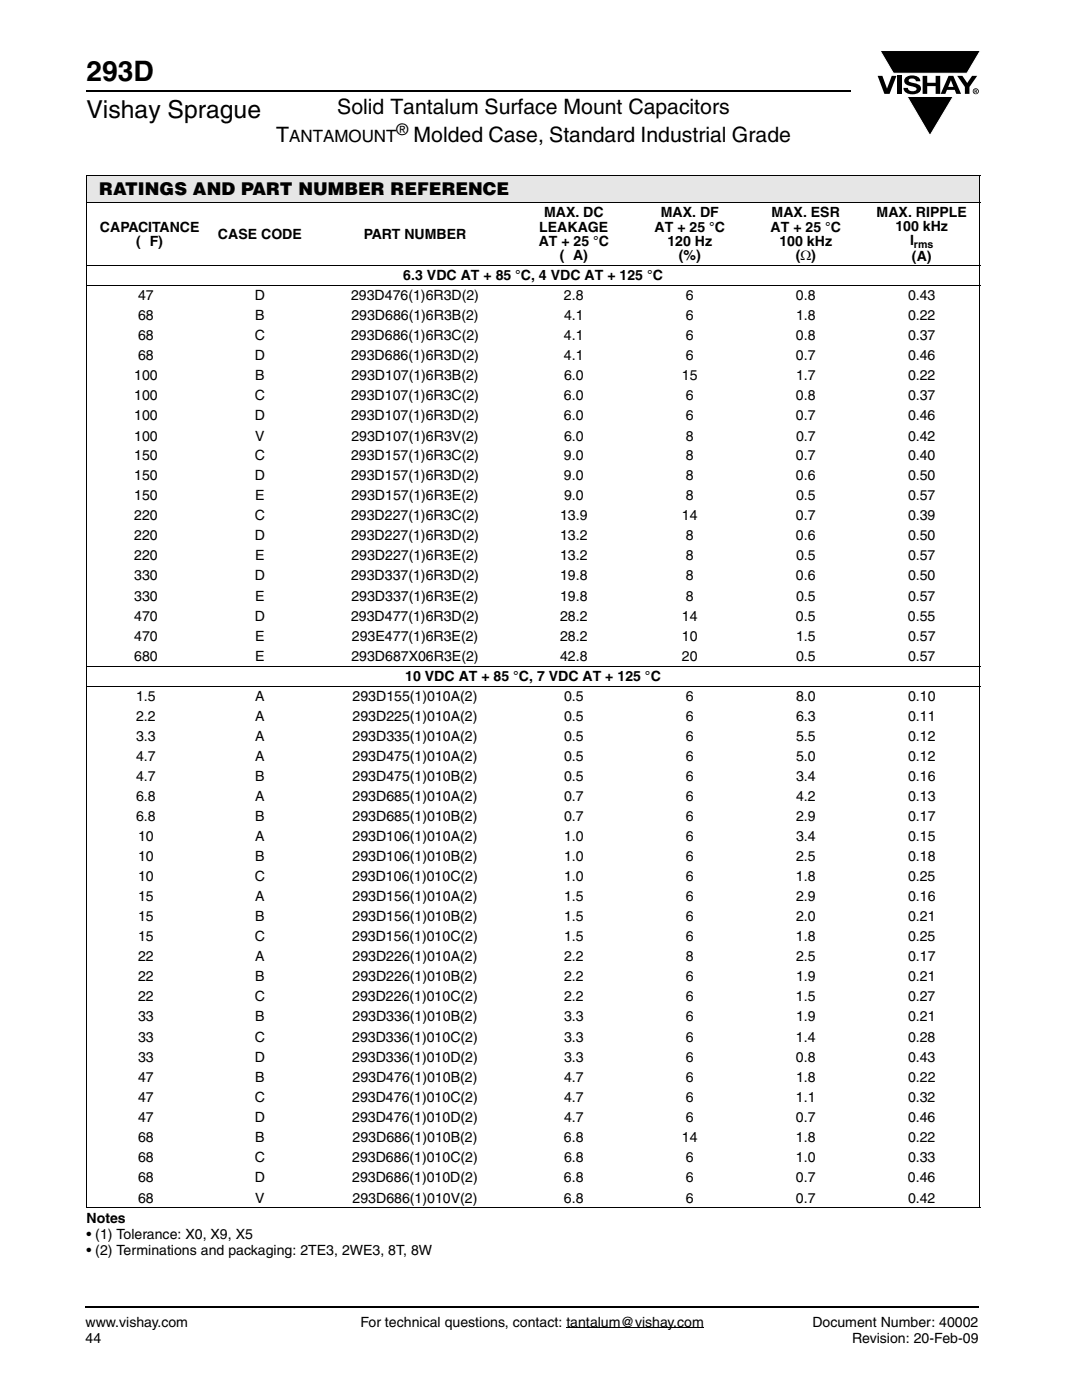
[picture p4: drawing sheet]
<svg xmlns="http://www.w3.org/2000/svg" width="216mm" height="279mm" viewBox="0 0 216 279" stroke-linecap="round" stroke-linejoin="round" font-family="sans-serif">
<defs><g id="words">
<text font-size="5.6" x="17.3" y="16.1">293D</text>
<text font-size="4.9" x="17.3" y="23.6">Vishay Sprague</text>
<g font-size="4.2">
<text x="67.3" y="22.8">Solid Tantalum Surface Mount Capacitors</text>
<text x="55.1" y="28.3">T</text>
<text x="82.5" y="28.3">Molded Case, Standard Industrial Grade</text>
</g>
<text font-size="3.5" x="19.8" y="38.9">RATINGS AND PART NUMBER REFERENCE</text>
<text font-size="3.4" x="57.7" y="28.3">ANTAMOUNT</text>
<text font-size="3.2" x="79.1" y="27">®</text>
<g font-size="2.8">
<text x="19.9" y="46.2">CAPACITANCE</text>
<text x="43.5" y="47.6">CASE CODE</text>
<text x="72.6" y="47.6">PART NUMBER</text>
<text x="107.6" y="46.2">LEAKAGE</text>
<text x="108.6" y="43.4">MAX. DC</text>
<text x="130.6" y="46.2">AT + 25 °C</text>
<text x="131.8" y="43.4">MAX. DF</text>
<text x="153.8" y="46.2">AT + 25 °C</text>
<text x="154" y="43.4">MAX. ESR</text>
<text x="174.9" y="43.3">MAX. RIPPLE</text>
<text x="178.7" y="46.1">100 kHz</text>
<text x="27.2" y="49">( F)</text>
<text x="107.5" y="49">AT + 25 °C</text>
<text x="111.7" y="51.9">( A)</text>
<text x="133.2" y="49">120 Hz</text>
<text x="135.4" y="51.9">(%)</text>
<text x="155.5" y="49">100 kHz</text>
<text x="158.8" y="51.9">(Ω)</text>
<text x="181.6" y="48.9">I</text>
<text x="182" y="52">(A)</text>
<text x="27.6" y="59.9">47</text>
<text x="50.8" y="59.9">D</text>
<text x="70" y="59.9">293D476(1)6R3D(2)</text>
<text x="80.5" y="55.9">6.3 VDC AT + 85 °C, 4 VDC AT + 125 °C</text>
<text x="112.5" y="59.9">2.8</text>
<text x="136.9" y="59.9">6</text>
<text x="158.8" y="59.9">0.8</text>
<text x="181.2" y="59.9">0.43</text>
<text x="27.6" y="63.9">68</text>
<text x="50.9" y="63.9">B</text>
<text x="70.1" y="63.9">293D686(1)6R3B(2)</text>
<text x="112.5" y="63.9">4.1</text>
<text x="136.9" y="63.9">6</text>
<text x="158.8" y="63.9">1.8</text>
<text x="181.2" y="63.9">0.22</text>
<text x="27.6" y="67.9">68</text>
<text x="27.6" y="71.9">68</text>
<text x="50.8" y="67.9">C</text>
<text x="50.8" y="71.9">D</text>
<text x="70" y="67.9">293D686(1)6R3C(2)</text>
<text x="70" y="71.9">293D686(1)6R3D(2)</text>
<text x="112.5" y="67.9">4.1</text>
<text x="112.5" y="71.9">4.1</text>
<text x="136.9" y="67.9">6</text>
<text x="136.9" y="71.9">6</text>
<text x="158.8" y="67.9">0.8</text>
<text x="158.8" y="71.9">0.7</text>
<text x="181.2" y="67.9">0.37</text>
<text x="181.2" y="71.9">0.46</text>
<text x="26.8" y="75.9">100</text>
<text x="50.9" y="75.9">B</text>
<text x="70.1" y="75.9">293D107(1)6R3B(2)</text>
<text x="112.5" y="75.9">6.0</text>
<text x="136.1" y="75.9">15</text>
<text x="158.8" y="75.9">1.7</text>
<text x="181.2" y="75.9">0.22</text>
<text x="26.8" y="79.9">100</text>
<text x="26.8" y="83.9">100</text>
<text x="50.8" y="79.9">C</text>
<text x="50.8" y="83.9">D</text>
<text x="70" y="79.9">293D107(1)6R3C(2)</text>
<text x="70" y="83.9">293D107(1)6R3D(2)</text>
<text x="112.5" y="79.9">6.0</text>
<text x="112.5" y="83.9">6.0</text>
<text x="136.9" y="79.9">6</text>
<text x="136.9" y="83.9">6</text>
<text x="158.8" y="79.9">0.8</text>
<text x="158.8" y="83.9">0.7</text>
<text x="181.2" y="79.9">0.37</text>
<text x="181.2" y="83.9">0.46</text>
<text x="26.8" y="88.1">100</text>
<text x="50.9" y="88.1">V</text>
<text x="70.1" y="88.1">293D107(1)6R3V(2)</text>
<text x="112.5" y="88.1">6.0</text>
<text x="136.9" y="88.1">8</text>
<text x="158.8" y="88.1">0.7</text>
<text x="181.2" y="88.1">0.42</text>
<text x="26.8" y="91.9">150</text>
<text x="26.8" y="95.8">150</text>
<text x="50.8" y="91.9">C</text>
<text x="50.8" y="95.8">D</text>
<text x="70" y="91.9">293D157(1)6R3C(2)</text>
<text x="70" y="95.8">293D157(1)6R3D(2)</text>
<text x="112.5" y="91.9">9.0</text>
<text x="112.5" y="95.8">9.0</text>
<text x="136.9" y="91.9">8</text>
<text x="136.9" y="95.8">8</text>
<text x="158.8" y="91.9">0.7</text>
<text x="158.8" y="95.8">0.6</text>
<text x="181.2" y="91.9">0.40</text>
<text x="181.2" y="95.8">0.50</text>
<text x="26.8" y="99.8">150</text>
<text x="50.9" y="99.8">E</text>
<text x="70.1" y="99.8">293D157(1)6R3E(2)</text>
<text x="112.5" y="99.8">9.0</text>
<text x="136.9" y="99.8">8</text>
<text x="158.8" y="99.8">0.5</text>
<text x="181.2" y="99.8">0.57</text>
<text x="26.8" y="103.8">220</text>
<text x="26.8" y="107.8">220</text>
<text x="50.8" y="103.8">C</text>
<text x="50.8" y="107.8">D</text>
<text x="70" y="103.8">293D227(1)6R3C(2)</text>
<text x="70" y="107.8">293D227(1)6R3D(2)</text>
<text x="111.8" y="103.8">13.9</text>
<text x="111.8" y="107.8">13.2</text>
<text x="136.1" y="103.8">14</text>
<text x="136.9" y="107.8">8</text>
<text x="158.8" y="103.8">0.7</text>
<text x="158.8" y="107.8">0.6</text>
<text x="181.2" y="103.8">0.39</text>
<text x="181.2" y="107.8">0.50</text>
<text x="26.8" y="111.8">220</text>
<text x="50.9" y="111.8">E</text>
<text x="70.1" y="111.8">293D227(1)6R3E(2)</text>
<text x="111.8" y="111.8">13.2</text>
<text x="136.9" y="111.8">8</text>
<text x="158.8" y="111.8">0.5</text>
<text x="181.2" y="111.8">0.57</text>
<text x="26.8" y="115.8">330</text>
<text x="26.8" y="119.8">330</text>
<text x="50.8" y="115.8">D</text>
<text x="50.9" y="119.8">E</text>
<text x="70" y="115.8">293D337(1)6R3D(2)</text>
<text x="70.1" y="119.8">293D337(1)6R3E(2)</text>
<text x="111.8" y="115.8">19.8</text>
<text x="111.8" y="119.8">19.8</text>
<text x="136.9" y="115.8">8</text>
<text x="136.9" y="119.8">8</text>
<text x="158.8" y="115.8">0.6</text>
<text x="158.8" y="119.8">0.5</text>
<text x="181.2" y="115.8">0.50</text>
<text x="181.2" y="119.8">0.57</text>
<text x="26.8" y="123.8">470</text>
<text x="50.8" y="123.8">D</text>
<text x="70" y="123.8">293D477(1)6R3D(2)</text>
<text x="111.8" y="123.8">28.2</text>
<text x="136.1" y="123.8">14</text>
<text x="158.8" y="123.8">0.5</text>
<text x="181.2" y="123.8">0.55</text>
<text x="26.8" y="127.8">470</text>
<text x="26.8" y="131.8">680</text>
<text x="50.9" y="131.8">E</text>
<text x="50.9" y="127.8">E</text>
<text x="70.1" y="131.8">293D687X06R3E(2)</text>
<text x="70.2" y="127.8">293E477(1)6R3E(2)</text>
<text x="111.8" y="131.8">42.8</text>
<text x="111.8" y="127.8">28.2</text>
<text x="136.1" y="131.8">20</text>
<text x="136.1" y="127.8">10</text>
<text x="158.8" y="131.8">0.5</text>
<text x="158.8" y="127.8">1.5</text>
<text x="181.2" y="131.8">0.57</text>
<text x="181.2" y="127.8">0.57</text>
<text x="80.9" y="135.8">10 VDC AT + 85 °C, 7 VDC AT + 125 °C</text>
<text x="27.2" y="139.9">1.5</text>
<text x="27.2" y="143.9">2.2</text>
<text x="50.9" y="139.9">A</text>
<text x="50.9" y="143.9">A</text>
<text x="70.4" y="139.9">293D155(1)010A(2)</text>
<text x="70.4" y="143.9">293D225(1)010A(2)</text>
<text x="112.5" y="139.9">0.5</text>
<text x="112.5" y="143.9">0.5</text>
<text x="136.9" y="139.9">6</text>
<text x="136.9" y="143.9">6</text>
<text x="158.8" y="139.9">8.0</text>
<text x="158.8" y="143.9">6.3</text>
<text x="181.2" y="139.9">0.10</text>
<text x="181.2" y="143.9">0.11</text>
<text x="27.2" y="147.9">3.3</text>
<text x="50.9" y="147.9">A</text>
<text x="70.4" y="147.9">293D335(1)010A(2)</text>
<text x="112.5" y="147.9">0.5</text>
<text x="136.9" y="147.9">6</text>
<text x="158.8" y="147.9">5.5</text>
<text x="181.2" y="147.9">0.12</text>
<text x="27.2" y="151.9">4.7</text>
<text x="27.2" y="155.9">4.7</text>
<text x="50.9" y="151.9">A</text>
<text x="50.9" y="155.9">B</text>
<text x="70.4" y="151.9">293D475(1)010A(2)</text>
<text x="70.4" y="155.9">293D475(1)010B(2)</text>
<text x="112.5" y="151.9">0.5</text>
<text x="112.5" y="155.9">0.5</text>
<text x="136.9" y="151.9">6</text>
<text x="136.9" y="155.9">6</text>
<text x="158.8" y="151.9">5.0</text>
<text x="158.8" y="155.9">3.4</text>
<text x="181.2" y="151.9">0.12</text>
<text x="181.2" y="155.9">0.16</text>
<text x="27.2" y="159.9">6.8</text>
<text x="50.9" y="159.9">A</text>
<text x="70.4" y="159.9">293D685(1)010A(2)</text>
<text x="112.5" y="159.9">0.7</text>
<text x="136.9" y="159.9">6</text>
<text x="158.8" y="159.9">4.2</text>
<text x="181.2" y="159.9">0.13</text>
<text x="27.2" y="163.9">6.8</text>
<text x="27.6" y="167.9">10</text>
<text x="50.9" y="167.9">A</text>
<text x="50.9" y="163.9">B</text>
<text x="70.4" y="167.9">293D106(1)010A(2)</text>
<text x="70.4" y="163.9">293D685(1)010B(2)</text>
<text x="112.5" y="167.9">1.0</text>
<text x="112.5" y="163.9">0.7</text>
<text x="136.9" y="167.9">6</text>
<text x="136.9" y="163.9">6</text>
<text x="158.8" y="167.9">3.4</text>
<text x="158.8" y="163.9">2.9</text>
<text x="181.2" y="167.9">0.15</text>
<text x="181.2" y="163.9">0.17</text>
<text x="27.6" y="171.9">10</text>
<text x="50.9" y="171.9">B</text>
<text x="70.4" y="171.9">293D106(1)010B(2)</text>
<text x="112.5" y="171.9">1.0</text>
<text x="136.9" y="171.9">6</text>
<text x="158.8" y="171.9">2.5</text>
<text x="181.2" y="171.9">0.18</text>
<text x="27.6" y="175.9">10</text>
<text x="27.6" y="179.9">15</text>
<text x="50.8" y="175.9">C</text>
<text x="50.9" y="179.9">A</text>
<text x="70.3" y="175.9">293D106(1)010C(2)</text>
<text x="70.4" y="179.9">293D156(1)010A(2)</text>
<text x="112.5" y="175.9">1.0</text>
<text x="112.5" y="179.9">1.5</text>
<text x="136.9" y="175.9">6</text>
<text x="136.9" y="179.9">6</text>
<text x="158.8" y="175.9">1.8</text>
<text x="158.8" y="179.9">2.9</text>
<text x="181.2" y="175.9">0.25</text>
<text x="181.2" y="179.9">0.16</text>
<text x="27.6" y="183.9">15</text>
<text x="50.9" y="183.9">B</text>
<text x="70.4" y="183.9">293D156(1)010B(2)</text>
<text x="112.5" y="183.9">1.5</text>
<text x="136.9" y="183.9">6</text>
<text x="158.8" y="183.9">2.0</text>
<text x="181.2" y="183.9">0.21</text>
<text x="27.6" y="187.9">15</text>
<text x="27.6" y="191.9">22</text>
<text x="50.8" y="187.9">C</text>
<text x="50.9" y="191.9">A</text>
<text x="70.3" y="187.9">293D156(1)010C(2)</text>
<text x="70.4" y="191.9">293D226(1)010A(2)</text>
<text x="112.5" y="187.9">1.5</text>
<text x="112.5" y="191.9">2.2</text>
<text x="136.9" y="187.9">6</text>
<text x="136.9" y="191.9">8</text>
<text x="158.8" y="187.9">1.8</text>
<text x="158.8" y="191.9">2.5</text>
<text x="181.2" y="187.9">0.25</text>
<text x="181.2" y="191.9">0.17</text>
<text x="27.6" y="195.9">22</text>
<text x="50.9" y="195.9">B</text>
<text x="70.4" y="195.9">293D226(1)010B(2)</text>
<text x="112.5" y="195.9">2.2</text>
<text x="136.9" y="195.9">6</text>
<text x="158.8" y="195.9">1.9</text>
<text x="181.2" y="195.9">0.21</text>
<text x="27.6" y="199.9">22</text>
<text x="27.6" y="203.9">33</text>
<text x="50.8" y="199.9">C</text>
<text x="50.9" y="203.9">B</text>
<text x="70.3" y="199.9">293D226(1)010C(2)</text>
<text x="70.4" y="203.9">293D336(1)010B(2)</text>
<text x="112.5" y="199.9">2.2</text>
<text x="112.5" y="203.9">3.3</text>
<text x="136.9" y="199.9">6</text>
<text x="136.9" y="203.9">6</text>
<text x="158.8" y="199.9">1.5</text>
<text x="158.8" y="203.9">1.9</text>
<text x="181.2" y="199.9">0.27</text>
<text x="181.2" y="203.9">0.21</text>
<text x="27.6" y="207.9">33</text>
<text x="50.8" y="207.9">C</text>
<text x="70.3" y="207.9">293D336(1)010C(2)</text>
<text x="112.5" y="207.9">3.3</text>
<text x="136.9" y="207.9">6</text>
<text x="158.8" y="207.9">1.4</text>
<text x="181.2" y="207.9">0.28</text>
<text x="27.6" y="211.9">33</text>
<text x="27.6" y="215.9">47</text>
<text x="50.8" y="211.9">D</text>
<text x="50.9" y="215.9">B</text>
<text x="70.3" y="211.9">293D336(1)010D(2)</text>
<text x="70.4" y="215.9">293D476(1)010B(2)</text>
<text x="112.5" y="211.9">3.3</text>
<text x="112.5" y="215.9">4.7</text>
<text x="136.9" y="211.9">6</text>
<text x="136.9" y="215.9">6</text>
<text x="158.8" y="211.9">0.8</text>
<text x="158.8" y="215.9">1.8</text>
<text x="181.2" y="211.9">0.43</text>
<text x="181.2" y="215.9">0.22</text>
<text x="27.6" y="219.9">47</text>
<text x="50.8" y="219.9">C</text>
<text x="70.3" y="219.9">293D476(1)010C(2)</text>
<text x="112.5" y="219.9">4.7</text>
<text x="136.9" y="219.9">6</text>
<text x="158.8" y="219.9">1.1</text>
<text x="181.2" y="219.9">0.32</text>
<text x="27.6" y="223.9">47</text>
<text x="27.6" y="227.9">68</text>
<text x="50.8" y="223.9">D</text>
<text x="50.9" y="227.9">B</text>
<text x="70.3" y="223.9">293D476(1)010D(2)</text>
<text x="70.4" y="227.9">293D686(1)010B(2)</text>
<text x="112.5" y="227.9">6.8</text>
<text x="112.5" y="223.9">4.7</text>
<text x="136.1" y="227.9">14</text>
<text x="136.9" y="223.9">6</text>
<text x="158.8" y="227.9">1.8</text>
<text x="158.8" y="223.9">0.7</text>
<text x="181.2" y="223.9">0.46</text>
<text x="181.2" y="227.9">0.22</text>
<text x="27.6" y="231.9">68</text>
<text x="50.8" y="231.9">C</text>
<text x="70.3" y="231.9">293D686(1)010C(2)</text>
<text x="112.5" y="231.9">6.8</text>
<text x="136.9" y="231.9">6</text>
<text x="158.8" y="231.9">1.0</text>
<text x="181.2" y="231.9">0.33</text>
<text x="27.6" y="235.9">68</text>
<text x="50.8" y="235.9">D</text>
<text x="70.3" y="235.9">293D686(1)010D(2)</text>
<text x="112.5" y="235.9">6.8</text>
<text x="136.9" y="235.9">6</text>
<text x="158.8" y="235.9">0.7</text>
<text x="181.2" y="235.9">0.46</text>
<text x="17.3" y="244.1">Notes</text>
<text x="27.6" y="240.1">68</text>
<text x="50.9" y="240.1">V</text>
<text x="70.4" y="240.1">293D686(1)010V(2)</text>
<text x="112.5" y="240.1">6.8</text>
<text x="136.9" y="240.1">6</text>
<text x="158.8" y="240.1">0.7</text>
<text x="181.2" y="240.1">0.42</text>
<text x="17.3" y="247.3">• (1) Tolerance: X0, X9, X5</text>
<text x="17.3" y="250.4">• (2) Terminations and packaging: 2TE3, 2WE3, 8T, 8W</text>
<text x="17.1" y="267.9">44</text>
<text x="17.1" y="264.8">www.vishay.com</text>
<text x="71.9" y="264.8">For technical questions, contact: tantalum@vishay.com</text>
<text x="162.1" y="264.8">Document Number: 40002</text>
<text x="170" y="267.9">Revision: 20-Feb-09</text>
</g>
<text font-size="2.1" x="182.4" y="49.4">rms</text>
</g></defs>
<g fill="#000">
<path d="M175.1 15.1h1l.9 2.6 .9-2.6h1l-1.4 3.6h-1zM175.6 10.1h20l-2.7 4.5h-14.6zM179 15.1h.9v3.6h-.9zM180.8 15.4a2.1 2.1 0 0 1 2.7 .4l.1 .4h-.8a.79 .79 0 0 0-.7-.5 .79 .79 0 0 0-.8 .4l.2 .3 1 .2a1.08 1.08 0 0 1 1.3 1 1.08 1.08 0 0 1-1.1 1.2 1.73 1.73 0 0 1-2.4-1.3h.9a.96 .96 0 0 0 .8 .7 .96 .96 0 0 0 .9-.4 1.31 1.31 0 0 0-1.2-.6 1.03 1.03 0 0 1-1.1-.6 1.03 1.03 0 0 1 .2-1.2zM184.1 15.1h.9v1.4h1.7v-1.4h.9v3.6h-.9v-1.5h-1.7v1.5h-.9zM181 19.3h9.2l-4.6 7.8zM191 15.1h1l1 1.5 1-1.5h1l-1.6 2.3v1.3h-.9v-1.4z"/>
<path d="M189.7 16l-.5 1.3h1.1zM189.3 15.1h.9l1.6 3.6h-1l-.3-.8h-1.5l-.4 .8h-.9z"/>
<path d="M194.6 18v.2l.2-.1v-.1zM194.5 17.9h.4l.1 .2-.2 .2 .2 .2-.3-.2-.1 .2h-.1zM194.2 18.2a.5 .5 0 0 0 1 0 .5 .5 0 0 0-1 0zM194.1 18.2a.6 .6 0 0 1 1.2 0 .6 .6 0 0 1-1.2 0z"/>
</g>
<path d="M175.6 10.1h20l-2.7 4.5h-14.6zM181 19.3h9.2l-4.6 7.8z" fill="none" stroke="#fff" stroke-width=".2"/>
<path d="M113 265h27.4" fill="none" stroke="#000" stroke-width=".2"/>
<path d="M17.3 18.2h152.5M17.1 260.9h178.2" fill="none" stroke="#000" stroke-width=".36"/>
<path d="M17.3 35h178.2v5.5h-178.2z" fill="#e6e6e6"/>
<path d="M17.2 35h178.4M17.3 35.1v205.8M195.5 35.1v205.8M17.2 40.5h178.4M17.2 52.9h178.4M17.2 56.9h178.4M17.2 132.9h178.4M17.2 136.9h178.4M17.2 240.9h178.4" fill="none" stroke="#000" stroke-width=".2"/>
<use href="#words"/>
</svg>
